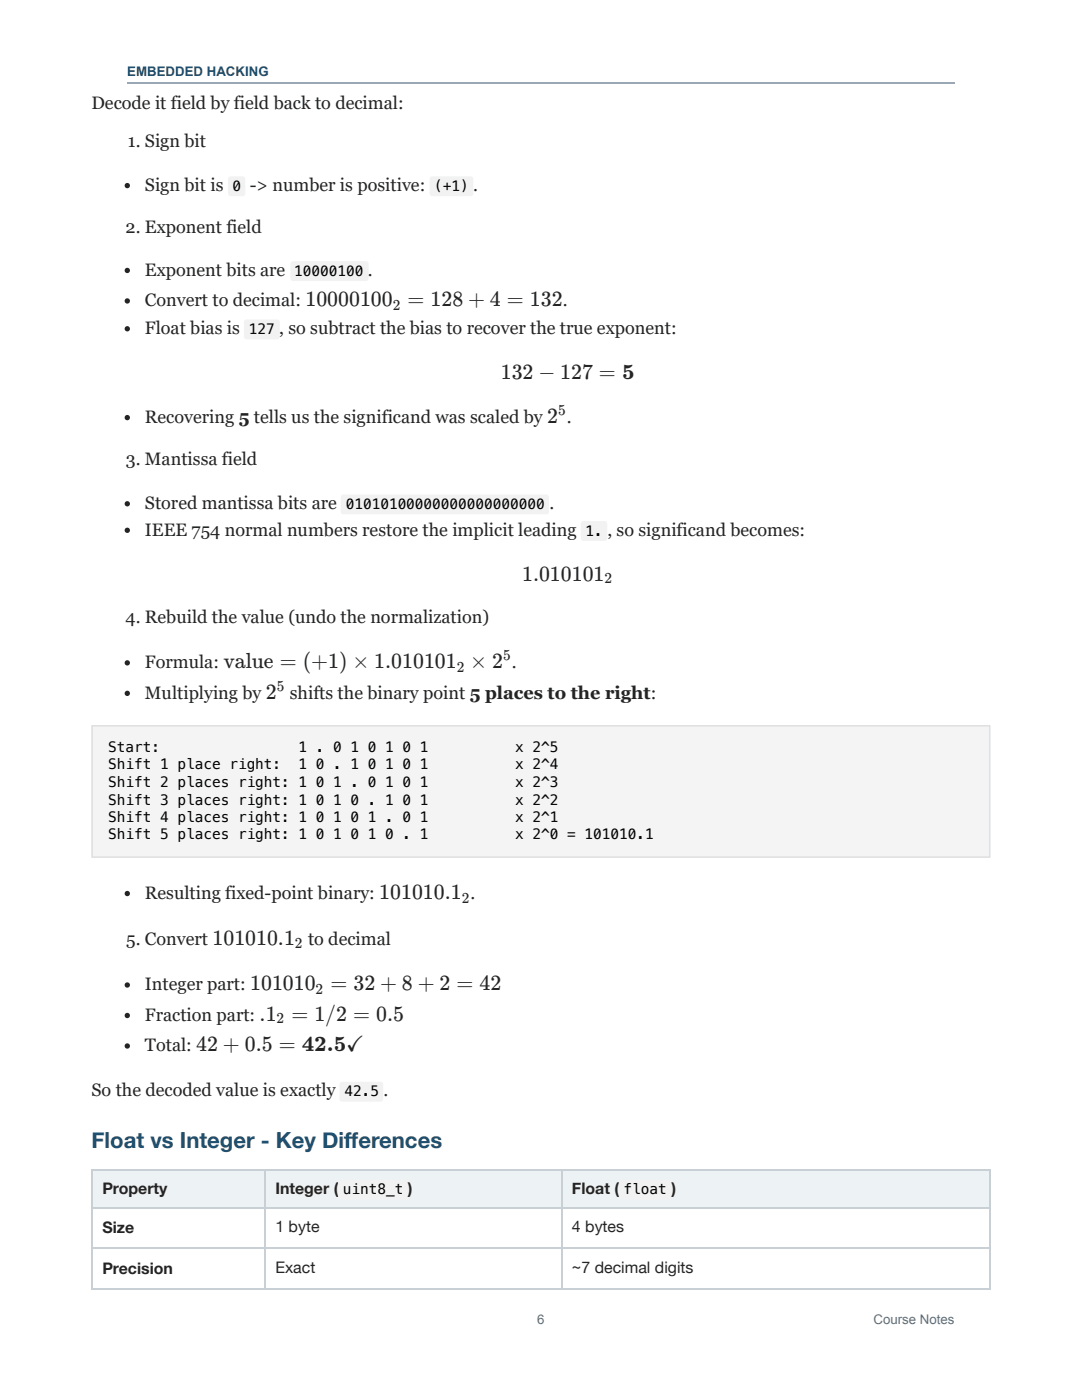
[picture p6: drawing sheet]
<svg xmlns="http://www.w3.org/2000/svg" width="216mm" height="279mm" viewBox="0 0 216 279" stroke-linecap="round" stroke-linejoin="round" font-family="sans-serif">
<defs><g id="words">
<g font-size="4.4" fill="#242424">
<text x="61" y="61.1">10000100 = 128 + 4 = 132</text>
<text x="99.9" y="75.7">132 − 127 = 5</text>
<text x="109.2" y="84.4">2</text>
<text x="104.2" y="115.9">1.010101</text>
<text x="44.6" y="133.3">value = (+1) × 1.010101 × 2</text>
<text x="53" y="139.4">2</text>
<text x="75.7" y="179.4">101010.1</text>
<text x="42.4" y="188.6">101010.1</text>
<text x="49.9" y="197.6">101010 = 32 + 8 + 2 = 42</text>
<text x="51.8" y="203.7">.1 = 1/2 = 0.5</text>
<text x="39.2" y="209.8">42 + 0.5 = 42.5✓</text>
</g>
<text font-size="4.4" fill="#1f506f" x="18.3" y="229.1">Float vs Integer - Key Diff erences</text>
<g font-size="3.6" fill="#242424">
<text x="18.3" y="21.7">Decode it field by field back to decimal:</text>
<text x="25.5" y="29.4">1. Sign bit</text>
<text x="28.9" y="38.1">Sign bit is</text>
<text x="49.9" y="38.1">-&gt; number is positive:</text>
<text x="94.4" y="38.1">.</text>
<text x="25.1" y="46.6">2. Exponent field</text>
<text x="28.9" y="55">Exponent bits are</text>
<text x="73.4" y="55">.</text>
<text x="28.9" y="61.1">Convert to decimal:</text>
<text x="112.3" y="61.1">.</text>
<text x="28.9" y="66.7">Float bias is</text>
<text x="55.7" y="66.7">,</text>
<text x="57.6" y="66.7">so subtract the bias to recover the true exponent:</text>
<text x="28.9" y="84.4">Recovering 5 tells us the significand was scaled by</text>
<text x="113.1" y="84.4">.</text>
<text x="25.1" y="92.9">3. Mantissa field</text>
<text x="28.9" y="101.6">Stored mantissa bits are</text>
<text x="109.6" y="101.6">.</text>
<text x="28.9" y="106.9">IEEE 754 normal numbers restore the implicit leading</text>
<text x="121.2" y="106.9">,</text>
<text x="123" y="106.9">so significand becomes:</text>
<text x="25" y="124.4">4. Rebuild the value (undo the normalization)</text>
<text x="28.9" y="133.3">Formula:</text>
<text x="102.1" y="133.3">.</text>
<text x="28.9" y="139.4">Multiplying by</text>
<text x="57.8" y="139.4">shifts the binary point 5 places to the right:</text>
<text x="28.9" y="179.4">Resulting fixed-point binary:</text>
<text x="93.9" y="179.4">.</text>
<text x="25.2" y="188.6">5. Convert</text>
<text x="61.5" y="188.6">to decimal</text>
<text x="28.9" y="197.6">Integer part:</text>
<text x="28.9" y="203.7">Fraction part:</text>
<text x="28.9" y="209.8">Total:</text>
<text x="18.3" y="218.8">So the decoded value is exactly</text>
<text x="76.5" y="218.8">.</text>
</g>
<g font-size="3.2" fill="#242424">
<text x="20.4" y="238.4">Property</text>
<text x="54.9" y="238.4">Integer (</text>
<text x="114.1" y="238.4">Float (</text>
<text x="134" y="238.4">)</text>
<text x="54.9" y="245.8">1 byte</text>
<text x="114.1" y="245.8">4 bytes</text>
<text x="20.4" y="246.1">Size</text>
<text x="20.4" y="254.3">Precision</text>
<text x="54.9" y="254">Exact</text>
<text x="114.1" y="254">~7 decimal digits</text>
</g>
<g font-size="3" fill="#242424">
<text x="78.4" y="61.9">2</text>
<text x="111.3" y="82.8">5</text>
<text x="120.6" y="116.4">2</text>
<text x="100.4" y="131.8">5</text>
<text x="55.2" y="137.8">5</text>
<text x="91.1" y="134.1">2</text>
<text x="92.1" y="180.2">2</text>
<text x="58.9" y="189.2">2</text>
<text x="63" y="198.4">2</text>
<text x="55.2" y="204.3">2</text>
</g>
<g font-size="2.9">
<text x="46.4" y="38.1">0</text>
<text x="86.6" y="38.1">(+1)</text>
<text x="58.7" y="55">10000100</text>
<text x="49.6" y="66.7">127</text>
<text x="69" y="101.6">01010100000000000000000</text>
<text x="116.8" y="106.9">1.</text>
<text x="21.6" y="150">Start:</text>
<text x="21.6" y="153.5">Shift 1 place right:</text>
<text x="59.6" y="150">1 . 0</text>
<text x="59.6" y="153.5">1</text>
<text x="63" y="153.5">0 . 1</text>
<text x="70" y="150">1</text>
<text x="73.4" y="150">0</text>
<text x="73.4" y="153.5">0</text>
<text x="76.9" y="150">1</text>
<text x="76.9" y="153.5">1</text>
<text x="80.3" y="150">0</text>
<text x="80.3" y="153.5">0</text>
<text x="83.8" y="150">1</text>
<text x="83.8" y="153.5">1</text>
<text x="102.8" y="150">x 2^5</text>
<text x="102.8" y="153.5">x 2^4</text>
<text x="21.6" y="157.2">Shift 2 places right: 1</text>
<text x="21.6" y="160.6">Shift 3 places right: 1</text>
<text x="63" y="157.2">0</text>
<text x="63" y="160.6">0</text>
<text x="66.5" y="157.2">1 . 0</text>
<text x="66.5" y="160.6">1</text>
<text x="70" y="160.6">0 . 1</text>
<text x="76.9" y="157.2">1</text>
<text x="80.3" y="157.2">0</text>
<text x="80.3" y="160.6">0</text>
<text x="83.8" y="157.2">1</text>
<text x="83.8" y="160.6">1</text>
<text x="102.8" y="157.2">x 2^3</text>
<text x="102.8" y="160.6">x 2^2</text>
<text x="21.6" y="164">Shift 4 places right: 1</text>
<text x="21.6" y="167.5">Shift 5 places right: 1</text>
<text x="63" y="164">0</text>
<text x="63" y="167.5">0</text>
<text x="66.5" y="164">1</text>
<text x="66.5" y="167.5">1</text>
<text x="70" y="164">0</text>
<text x="70" y="167.5">0</text>
<text x="73.4" y="164">1 . 0</text>
<text x="73.4" y="167.5">1</text>
<text x="76.9" y="167.5">0 . 1</text>
<text x="83.8" y="164">1</text>
<text x="102.8" y="164">x 2^1</text>
<text x="102.8" y="167.5">x 2^0 = 101010.1</text>
<text x="68.7" y="218.8">42.5</text>
<text x="68.4" y="238.4">uint8_t )</text>
<text x="124.4" y="238.4">float</text>
</g>
<text font-size="2.6" fill="#1f506f" x="25.4" y="15.1">EMBEDDED HACKING</text>
<g font-size="2.6" fill="#5b6b7f">
<text x="107.2" y="264.3">6</text>
<text x="174.3" y="264.3">Course Notes</text>
</g>
</g></defs>
<path d="M18.3 144.7h179.3v26.5h-179.3z" fill="#f4f4f4"/>
<path d="M18.4 144.9h179.1v26.1h-179.1z" fill="none" stroke="#ddd" stroke-width=".26"/>
<g fill="#edf2f5">
<path d="M18.5 233.4h34.4v7.9h-34.4z"/>
<path d="M52.9 233.4h59.3v7.9h-59.3z"/>
<path d="M112.2 233.4h85.4v7.9h-85.4z"/>
</g>
<path d="M18.3 233.5h179.3M18.4 233.4v23.8M52.8 233.4v23.8M112 233.4v23.8M197.5 233.4v23.8M18.3 241.2h179.3M18.3 249.1h179.3M18.3 257.3h179.3" fill="none" stroke="#c9d0d5" stroke-width=".26"/>
<circle cx="25.4" cy="37" r=".53" fill="#242424"/>
<g fill="#f2f2f2">
<path d="M45.7 35.3l.3-.1h2.4a.53 .53 0 0 1 .5 .5v2.9a.53 .53 0 0 1-.5 .6h-2.4a.53 .53 0 0 1-.5-.6v-2.9z"/>
<path d="M85.9 35.3l.4-.1h7.6a.53 .53 0 0 1 .6 .5v2.9a.53 .53 0 0 1-.6 .6h-7.6a.53 .53 0 0 1-.6-.6v-2.9z"/>
</g>
<circle cx="25.4" cy="54" r=".53" fill="#242424"/>
<path d="M58.1 52.3l.4-.2h14.5a.53 .53 0 0 1 .6 .6v2.9a.53 .53 0 0 1-.6 .5h-14.5a.53 .53 0 0 1-.6-.5v-2.9z" fill="#f2f2f2"/>
<g fill="#242424">
<circle cx="25.4" cy="60.1" r=".53"/>
<circle cx="25.4" cy="65.6" r=".53"/>
</g>
<path d="M48.8 63.9l.4-.1h6.1a.53 .53 0 0 1 .5 .5v2.9a.53 .53 0 0 1-.5 .5h-6.1a.53 .53 0 0 1-.5-.5v-2.9z" fill="#f2f2f2"/>
<g fill="#242424">
<circle cx="25.4" cy="83.3" r=".53"/>
<circle cx="25.4" cy="100.5" r=".53"/>
</g>
<path d="M68.2 98.8l.3-.1h40.5a.53 .53 0 0 1 .5 .5v2.9a.53 .53 0 0 1-.5 .6h-40.5a.53 .53 0 0 1-.5-.6v-2.9z" fill="#f2f2f2"/>
<circle cx="25.4" cy="105.8" r=".53" fill="#242424"/>
<path d="M116 104.1l.4-.1h4.2a.53 .53 0 0 1 .6 .5v2.9a.53 .53 0 0 1-.6 .5h-4.2a.53 .53 0 0 1-.5-.5v-2.9z" fill="#f2f2f2"/>
<g fill="#242424">
<circle cx="25.4" cy="132.3" r=".53"/>
<circle cx="25.4" cy="138.4" r=".53"/>
<circle cx="25.4" cy="178.3" r=".53"/>
<circle cx="25.4" cy="196.6" r=".53"/>
<circle cx="25.4" cy="202.7" r=".53"/>
<circle cx="25.4" cy="208.8" r=".53"/>
</g>
<g fill="#f2f2f2">
<path d="M67.9 216.1l.4-.2h7.6a.53 .53 0 0 1 .6 .5v2.9a.53 .53 0 0 1-.6 .6h-7.6a.53 .53 0 0 1-.6-.6v-2.9z"/>
<path d="M67.6 235.6l.4-.1h13.5v3.9h-13.5a.53 .53 0 0 1-.5-.5v-2.9z"/>
<path d="M123.7 235.6l.4-.1h9.8v3.9h-9.8a.53 .53 0 0 1-.5-.5v-2.9z"/>
</g>
<path d="M25.4 16.5h165.1" fill="none" stroke="#9aa7b5" stroke-width=".26"/>
<use href="#words"/>
</svg>
